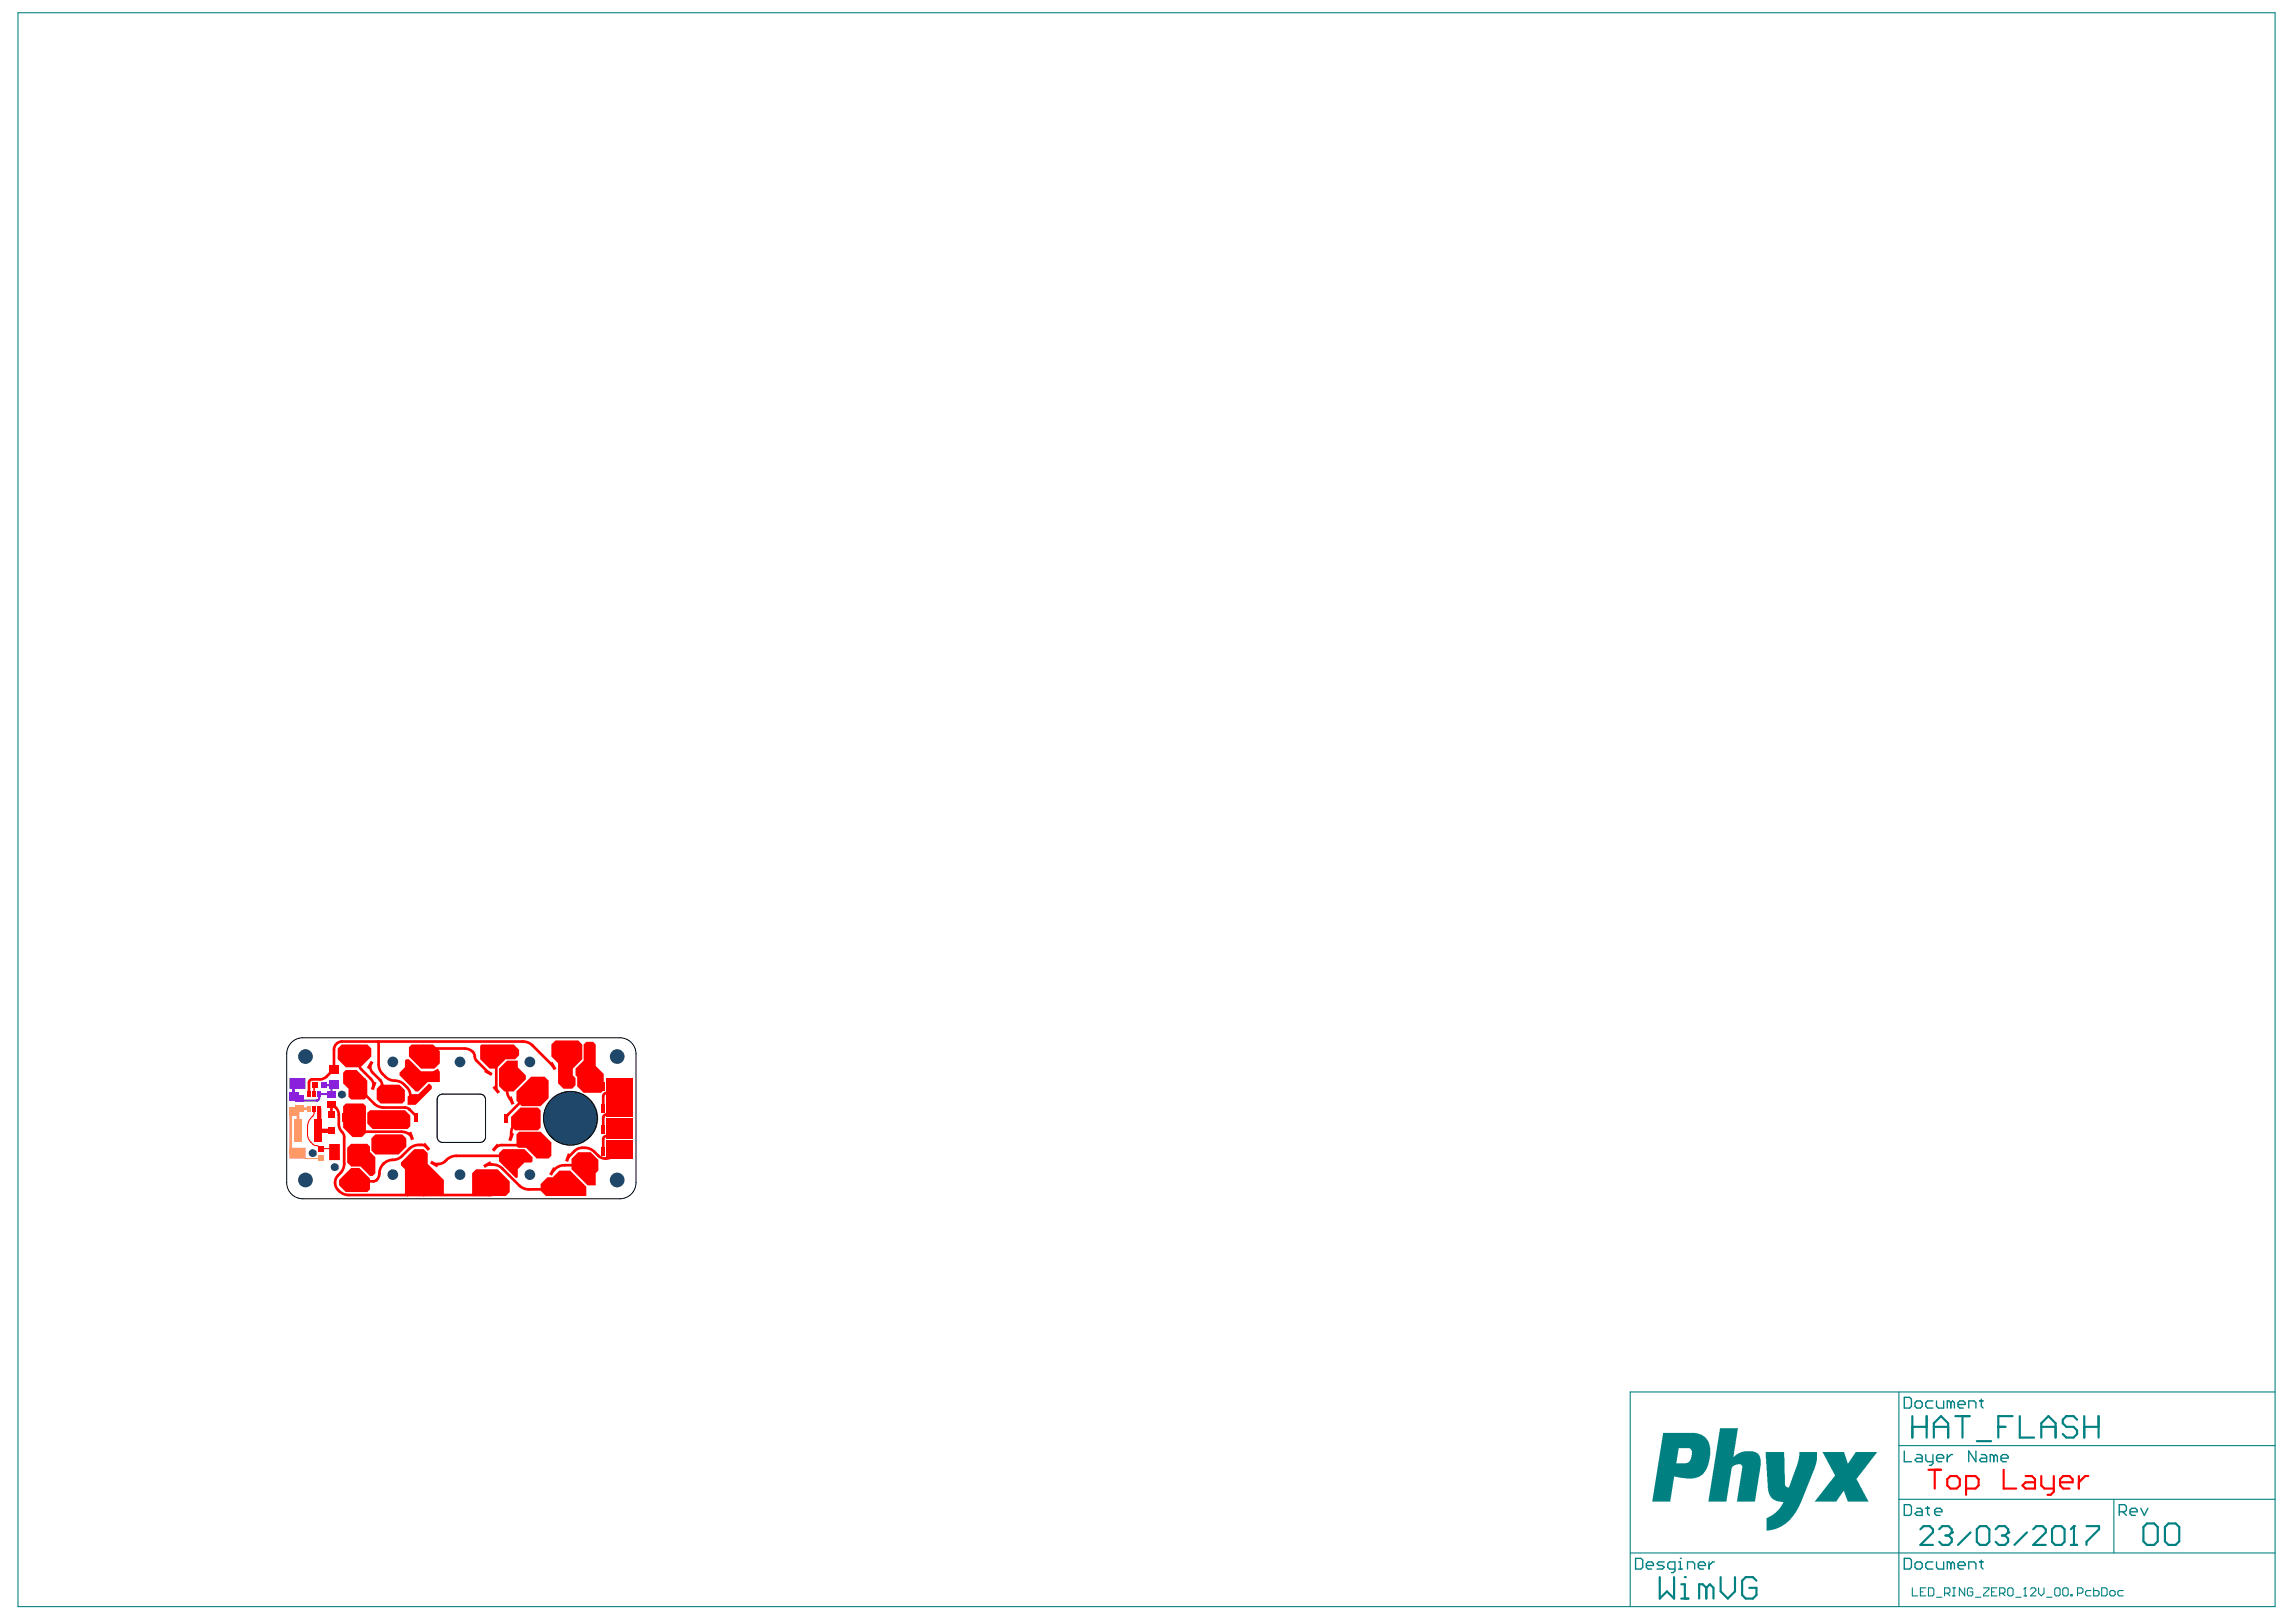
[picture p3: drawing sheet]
<svg xmlns="http://www.w3.org/2000/svg" width="297mm" height="210mm" viewBox="0 0 297 210" stroke-linecap="round" stroke-linejoin="round" font-family="sans-serif">
<g fill="#008080">
<path d="M235.8 187.9h2.8l.4 1.5 .2-.1 .9-1.4h2.8l-2.6 3.3a.38 .38 0 0 0 .1 .5l1.3 2.6h-2.6l-.5-1.3h-.1l-.9 1.3h-2.8l2.2-2.8 .1-.3a.34 .34 0 0 0 .1-.5z"/>
<path d="M228.4 187.9h2.4l.1 4.2 .1 .2 .3 .2h.2l1.1-3.1 .2-1v-.5h2.3v1.1l-.4 1.2-1.9 4.6-.7 1.3-1.1 1.1-.9 .6-.8 .2-.8 .1v-1.2a.45 .45 0 0 1 .4-.6l.8-.5 .5-.5 .5-.9-.6-.1-.6-.2-.4-.3-.3-.5-.1-.7z"/>
<path d="M222.5 184.8h2.4l-.7 3.7 .8-.5 .7-.2 1.3 .1 .4 .2 .3 .4 .1 .3v.9l-.8 4.6h-2.3l.7-4.1a.58 .58 0 0 0-.1-.7h-.7l-.3 .2a.59 .59 0 0 0-.3 .7l-.7 3.9h-2.3z"/>
<path d="M215.1 185.4h4.2l.9 .3 .6 .5 .4 .7 .1 .5-.1 1.3-.2 .9-.3 .7-.3 .4-.5 .4-.9 .2h-.9l-1.5-.2-.5 3.2h-2.4zM217.2 187.4l-.3 2h1.2l.3-.1 .4-.5 .1-.8a.56 .56 0 0 0-.3-.6z"/>
</g>
<g fill="none" stroke="#008080" stroke-width=".14">
<path d="M2.3 1.7h292v206.2h-292zM245.7 180.1v27.8M245.7 194h48.6M245.7 187.1h48.6M273.5 194v7M294.3 180.1h-83.4v27.8M210.9 201h83.4M247.4 205.5v1h.7M248.4 206h.4M249.1 205.5h-.7v1h.7M249.5 205.5h.5l.2 .2v.7l-.2 .1h-.5zM250.5 206.7h.7"/>
<path d="M251.6 206.2h.5l.2-.2v-.3l-.2-.2h-.5v1M251.9 206.2l.4 .3M252.6 206.5h.4M252.6 205.5h.4M252.8 205.5v1M254.2 205.5v1l-.7-1v1M255.2 205.7l-.2-.2h-.3l-.2 .2v.7l.2 .1h.3l.2-.1v-.4h-.3M255.6 206.7h.7M256.6 205.5h.7v.2l-.7 .7v.1h.7M257.7 206h.3M258.4 205.5h-.7v1h.7M258.7 206.2h.5l.2-.2v-.3l-.2-.2h-.5v1"/>
<path d="M259 206.2l.4 .3M259.7 205.7l.2-.2h.4l.1 .2v.7l-.1 .1h-.4l-.2-.1zM260.8 206.7h.7M261.8 206.5h.4M262 205.5h.1M262 205.5v1M262 205.5l-.2 .2M262.7 205.7l.2-.2h.3l.2 .2v.1l-.7 .7h.7M263.7 205.5v.7l.4 .3 .3-.3v-.7M264.8 206.7h.7M265.8 205.7l.2-.2h.3l.2 .2v.7l-.2 .1h-.3l-.2-.1zM266.9 205.7l.1-.2h.4l.2 .2v.7l-.2 .1h-.4l-.1-.1z"/>
<path d="M267.9 206.4h.2v.1h-.2zM268.8 206.2h.5l.2-.2v-.3l-.2-.2h-.5v1M270.5 205.8h-.5l-.2 .2v.4l.2 .1h.5M270.9 205.5v1h.5l.2-.1v-.4l-.2-.2h-.5M271.9 205.5h.5l.2 .2v.7l-.2 .1h-.5zM272.9 206l.2-.2h.4l.1 .2v.4l-.1 .1h-.4l-.2-.1zM274.7 205.8h-.5l-.2 .2v.4l.2 .1h.5"/>
</g>
<g fill="none" stroke="#008080" stroke-width=".17">
<path d="M246.4 194.7h.7l.2 .3v.9l-.2 .2h-.7zM246.4 180.8h.7l.2 .3v.9l-.2 .2h-.7zM246.4 187.8v1.4h.9M247.8 181.5l.2-.2h.4l.3 .2v.5l-.3 .2h-.4l-.2-.2zM248 195.2h.4l.3 .2v.7h-.7l-.2-.2 .2-.3h.7M248 188.2h.4l.3 .3v.7h-.7l-.2-.3 .2-.2h.7M249.1 195.2h.5M249.1 188.2v.7l.3 .3h.7M249.4 195v.9l.2 .2M250.1 181.3h-.7l-.3 .2v.5l.3 .2h.7M250.1 188.2v1.2l-.3 .2h-.2M250.3 195.6h.9v-.2l-.2-.2h-.5l-.2 .2v.5l.2 .2h.5"/>
<path d="M250.5 188.7h1v-.2l-.3-.3h-.4l-.3 .3v.4l.3 .3h.4M250.5 181.3v.7l.3 .2h.7v-.9M251.9 188.2v1M252.4 181.5l-.2-.2h-.3v.9M252.4 181.5l.2-.2 .2 .2v.7M252.4 181.5v.7M252.6 188.2h-.2l-.5 .5M253.3 181.8h.9v-.3l-.2-.2h-.5l-.2 .2v.5l.2 .2h.5M254.7 182.2v-.9h.7l.2 .2v.7M255.6 187.8v1.4l-.9-1.4v1.4M256.1 181.3h.5M256.3 188.2h.5l.2 .3v.7h-.7l-.2-.3 .2-.2h.7"/>
<path d="M256.3 181.1v.9l.3 .2M257.9 188.5l-.2-.3h-.2v1M257.9 188.5v.7M257.9 188.5l.3-.3 .2 .3v.7M258.9 188.7h.9v-.2l-.2-.3h-.5l-.2 .3v.4l.2 .3h.5M274.2 195.6h.7l.2-.2v-.4l-.2-.3h-.7v1.4M274.6 195.6l.5 .5M275.6 195.6h.9v-.2l-.2-.2h-.5l-.2 .2v.5l.2 .2h.5M277 195.2l.4 .9 .5-.9M211.6 201.7h.7l.2 .2v.9l-.2 .3h-.7zM213 202.6h.9v-.2l-.2-.3h-.5l-.2 .3v.4l.2 .3h.5M215.3 202.1h-.7l-.2 .3 .2 .2h.5l.2 .2-.2 .3h-.7"/>
<path d="M216.7 203.1h-.7l-.2-.3v-.4l.2-.3h.7v1.2l-.2 .2h-.3M217.2 203.1h.4M217.2 202.1h.2v1M217.4 201.7h.1M218.3 203.1v-1h.7l.2 .3v.7M219.7 202.6h.9v-.2l-.2-.3h-.5l-.2 .3v.4l.2 .3h.5M221.1 202.1v1M221.8 202.1h-.2l-.5 .5M246.4 201.7h.7l.2 .2v.9l-.2 .3h-.7zM247.8 202.4l.2-.3h.4l.3 .3v.4l-.3 .3h-.4l-.2-.3zM250.1 202.1h-.7l-.3 .3v.4l.3 .3h.7M250.5 202.1v.7l.3 .3h.7v-1"/>
<path d="M252.4 202.4l-.2-.3h-.3v1M252.4 202.4v.7M252.4 202.4l.2-.3 .2 .3v.7M253.3 202.6h.9v-.2l-.2-.3h-.5l-.2 .3v.4l.2 .3h.5M254.7 203.1v-1h.7l.2 .3v.7M256.1 202.1h.5M256.3 201.9v.9l.3 .3"/>
</g>
<g fill="none" stroke="#008080" stroke-width=".28">
<path d="M247.4 183.3v2.7M247.4 184.6h1.9M248.4 197.9l.5-.4h.8l.4 .4v.4l-1.7 1.6h1.7M249.3 183.3v2.7M250.2 184.6h1.8M250.2 186v-1.8l.9-.9 .9 .9v1.8M250.9 197.9l.4-.4h.8l.4 .4v.4M251.7 198.7h.4M252.1 198.7l.4 .4v.4l-.4 .4h-.8l-.4-.4M252.5 198.3h.1M252.5 198.3l-.4 .4M253 183.3h1.8"/>
<path d="M253.9 183.3v2.7M254.9 198.3l-1.6 1.6M255.7 186.5h1.9M255.7 197.9l.4-.4h.9l.4 .4v1.6l-.4 .4h-.9l-.4-.4zM258.2 197.9l.4-.4h.8l.4 .4v.4M258.5 184.6h1M259 198.7h.4M259.4 198.7l.4 .4v.4l-.4 .4h-.8l-.4-.4M259.8 198.3h.1M259.8 198.3l-.4 .4M260.4 183.3h-1.9v2.7M261.3 183.3v2.7h1.9"/>
<path d="M262.2 198.3l-1.6 1.6M263 197.9l.4-.4h.9l.4 .4v.4l-1.7 1.6h1.7M264.1 184.6h1.8M264.1 186v-1.8l.9-.9 .9 .9v1.8M265.5 197.9l.4-.4h.8l.4 .4v1.6l-.4 .4h-.8l-.4-.4zM267.9 199.9h.8M268.3 197.5h.1M268.3 197.5v2.4M268.3 197.5l-.4 .4M268.7 183.7l-.4-.4h-1l-.4 .4v.5l.4 .4h1l.4 .5v.5l-.4 .4h-1l-.4-.4M269.6 184.6h1.9M269.6 183.3v2.7"/>
<path d="M269.9 197.5h1.7v.4l-1.7 1.6v.4M271.5 183.3v2.7M277.3 197.6l.5-.4h.9l.5 .4v1.9l-.5 .4h-.9l-.5-.4zM280.1 197.6l.4-.4h1l.4 .4v1.9l-.4 .4h-1l-.4-.4zM214.7 204.1v2.8l1-1 .9 1v-2.8M217.5 206.9h.9M217.5 205h.5v1.9M218 204.1h.1M220.8 205.5l-.5-.5h-.5v1.9M220.8 205.5v1.4M220.8 205.5l.4-.5 .5 .5v1.4M222.6 204.1v1.8l.9 1 1-1v-1.8"/>
<path d="M227.2 204.6l-.4-.5h-1l-.4 .5v1.8l.4 .5h1l.4-.5v-.9h-.9"/>
</g>
<g fill="#f00">
<path d="M48 147.3l.6-.5h3.4l.6 .5v1.1l-1 1h-3l-.6-.5z"/>
<path d="M52.9 135.5l.4-.3h2.7l.9 .8v1.6l-.7 .7h-1.7l-1.6-1.6z"/>
<path d="M48.7 140.9l.6-.5h2.4l.7 .7v1.4l-.4 .3h-2.7l-.6-.5z"/>
<path d="M52.7 141.9l.4-.3h1l1.4-1.4 .4 .3v.4l-2.1 2.1h-1.1z"/>
<path d="M64.6 149.2l.5-.5h2.8l1 1.1v.5l-.2 .1h-.8l-.9 .9v1.1l-.2 .1-2.2-2.2z"/>
<path d="M64.6 138.3l1-1.1h1.4v.9l1 1.1v.5l-1.5 1.5h-1.3l-.6-.7z"/>
<path d="M47.5 144l.4-.3h4.5l.7 .7v1.4l-.4 .3h-4.5l-.7-.7z"/>
<path d="M66.8 146.8l.4-.3h2.7l1.4 1.3v1.8l-.3 .3h-1.6l-1.3-1.4h-1.1l-.2-.2z"/>
<path d="M78.5 147.5h3.4v2.4h-3.4z"/>
<path d="M78.5 141.9h3.4v2.6h-3.4z"/>
<path d="M44.9 148.5l.5-.5h2.1l.4 .4v.7l.7 .7v2l-.4 .4h-.3l-1.3-1.2h-1.2l-.5-.6z"/>
<path d="M51.9 150.4l1.7-1.7h1.2l.5 .5v1.4l2.1 2.1v1.9h-5v-3.3l-.5-.5z"/>
<path d="M61.1 151.8l.5-.5h2.8l1.5 1.6v1.4l-.5 .5h-4.2l-.1-.2z"/>
<path d="M44.4 138.8l.3-.3h1.4l1.4 1.3v2.1l-.3 .4h-1.8l-.3-.4v-1l-.7-.7z"/>
<path d="M52.4 137.2l.2-.1h.3l1.6 1.5h2.4v1.4h-1.6l-1.2 1.2h-.3l-2.1-2v-.4l.7-.7z"/>
<path d="M69.9 153.2l.9-.8h.7l.9-.9h1.4l2 2.1v1.2h-5.2l-.7-.7z"/>
<path d="M73.9 150l.9-.9h1.6l1 1v1.4l-.3 .3v1.6h-1.1l-2.1-2.1z"/>
<path d="M78.5 144.7h3.4v2.6h-3.4z"/>
<path d="M66.8 141.2l1.9-1.9h1.8l.5 .6v2.2l-1.1 1.1h-2.4l-.7-.7z"/>
<path d="M78.5 139.5h3.4v2.3h-3.4z"/>
<path d="M71.3 135.2l.6-.6h2.9l.5 .6v1.9l-1.2 1.2v.9l.4 .3v1l-.5 .4h-1.1l-.7-.7v-2.6l-.9-.9z"/>
<path d="M75.5 135.2l.3-.4h.9l.4 .4v2.7l1 1.1v2.1l-.3 .3h-2.3l-.8-.8v-1.2l-.2-.2v-.9l1-1.1z"/>
<path d="M44.4 143.2l.3-.4h2.3l.3 .4v3.4l-.5 .5h-1.2l-1.2-1.2z"/>
<path d="M43.7 135.7l.5-.5h3.3l.5 .5v1l-1.4 1.4h-1.9l-1-1z"/>
<path d="M66.1 144.5l1.2-1.2h2.3l.3 .4v2.2l-.3 .4h-3l-.5-.5z"/>
<path d="M62.1 135.3l.2-.1h4.2l.7 .7v.7l-.6 .5h-1.2l-1.2 1.2h-.9l-1.2-1.2z"/>
<path d="M43.9 152.7l1.5-1.6h1.1l1.4 1.4v1.4l-.4 .4h-2.8l-.8-.9z"/>
</g>
<g fill="none" stroke="#808080" stroke-width=".13">
<path d="M56.8 141.7l.4-.1h4.9a.69 .69 0 0 1 .7 .7v4.8a.69 .69 0 0 1-.7 .7h-4.8a.69 .69 0 0 1-.7-.7v-4.9z"/>
<circle cx="73.8" cy="144.7" r="3.5"/>
</g>
<path d="M38.5 149.2h.3l.7 .7h1.9l.1-.1" fill="none" stroke="#f96" stroke-width=".14"/>
<path d="M41.9 140.5h1.2l-.2 .1v1.1l-.1-.1h-1.5v.5l-.2 .3h-2.3l-.8-.7" fill="none" stroke="#8a20db" stroke-width=".28"/>
<path d="M38.5 140.5h-.4l-.1 .2v1" fill="none" stroke="#8a20db" stroke-width=".35"/>
<path d="M40.2 147.8h.1M40.2 147.8a1.28 1.28 0 0 0 1 .5l.3 .3h1.3l.5 .5M40.6 143.5a1.28 1.28 0 0 1-.5 1.4 2.83 2.83 0 0 0 .1 2.9" fill="none" stroke="#f00" stroke-width=".14"/>
<g fill="none" stroke="#f00" stroke-width=".35">
<path d="M46 136.8a1.37 1.37 0 0 1 .5 1.2l.2 .4 1.3 1.2a1.29 1.29 0 0 1 .3 .9M46.3 139.9l.1 .1a2.49 2.49 0 0 1 .5 1.3l.2 .2M47.9 137.8a1.2 1.2 0 0 0 .3 1l1 1M49 134.8v2.9a2.43 2.43 0 0 0 2.4 2.2l.9 .4M49.2 139.8h.1M49.2 139.8a1.07 1.07 0 0 1 .2 .9l.4 .4M55.2 136.9a1.16 1.16 0 0 1 1.2-1.2h3.7a1.22 1.22 0 0 1 1.3 1.2l.2 .4 1.6 1.5M56.3 138.7a2.1 2.1 0 0 1-1.6 .9h-1.1M64.2 136.9v4.1M65.8 139.6l-.1 .1a3.1 3.1 0 0 0-.1 1.8l.3 .6 .3 .3M71.6 138l-2.7-2.7a1.77 1.77 0 0 0-1.3-.5h-23.3a1.04 1.04 0 0 0-1.1 1v2.6l-1 .9a1.98 1.98 0 0 1-1.8 .4l-.4 .2v.2v1.5M43.5 143.4h.1"/>
<path d="M43.5 143.4l-.4-.4h-.2l-.1 1.3M43.5 143.4l.1 .2a2.61 2.61 0 0 1 .2 1.9 1.69 1.69 0 0 0 .6 1.2l.1 .4v3.5a1.88 1.88 0 0 1-.8 1.5M43.7 152.1a1.47 1.47 0 0 0 .7 2.4l.7 .1h18.2a1.94 1.94 0 0 0 1.6-.8M43.7 152.1h.1M46 144.7v1.8h5.9a1.77 1.77 0 0 1 1.3 .5M47.1 141.5h.1M47.1 141.5l1.3 1.3a1.77 1.77 0 0 0 1.2 .5h2.8l.6 .3M52.3 140.3a1.92 1.92 0 0 1 .8 2M52.4 150.7l.3 .5v.3v3.1M53 143.6h.1M53 143.6l.7 .7 .1 .3M54.4 153.8a.88 .88 0 0 1 .4 .8"/>
<path d="M55.2 148.4a1.88 1.88 0 0 0-2.3 .3 3.1 3.1 0 0 1-1.8 1.4 1.93 1.93 0 0 0-2.1 2.1 .83 .83 0 0 1-.7 .7h-1.6l-.7-.3M63.1 150.7a2.25 2.25 0 0 1 1.9 .5l2.2 2.2a1.77 1.77 0 0 0 1.2 .5h2a1.93 1.93 0 0 0 1.5-.8 1.8 1.8 0 0 1 1.5-.5M65.8 149.8l-.6-.2h-6.2a2.23 2.23 0 0 0-1.6 .8 1.76 1.76 0 0 1-1.2 .2M67.6 144.7a2.27 2.27 0 0 0-1.5 2.4M68.1 147.8a1.36 1.36 0 0 1-.9 .4h-2.3l-.6 .1-.2 .2M68.1 141.6l-.1 .3-2.2 2.3-.3 .6M75.5 150.5l-.5 .3h-2a1.93 1.93 0 0 0-1.5 .8M80.2 146.1a.9 .9 0 0 1-.9 .9h-.8l-.4 .2-.1 1.8M80.2 143.3a.9 .9 0 0 1-.9 .9h-.8l-.4 .2-.1 1.8M80.2 140.5a.9 .9 0 0 1-.9 1h-.8l-.4 .2-.1 1.7M80.2 148.9a2.14 2.14 0 0 1-2.2 1 1.99 1.99 0 0 1-1.1-.8 1.99 1.99 0 0 0-2.6-.2l-.8 .9"/>
</g>
<path d="M38.5 143.5l.1 2.8M38.5 143.5h-.9v5.7h.9M40 143.5h-1.5" fill="none" stroke="#f96" stroke-width=".35"/>
<path d="M41.3 143.5v2.5l-.1 .3h1.6" fill="none" stroke="#f00" stroke-width=".56"/>
<path d="M40.7 140.5l-.1 .1v1" fill="none" stroke="#f00" stroke-width=".21"/>
<path d="M249.5 190.2h1.6M250.3 190.2v2.4M251.9 191.4l.4-.4h.8l.4 .4v.8l-.4 .4h-.8l-.4-.4zM254.4 192.6h1.2l.4-.4v-.8l-.4-.4h-1.2v2.4M259.2 190.2v2.4h1.6M262.1 191h.8l.4 .4v1.2h-1.2l-.4-.4 .4-.4h1.2M264.1 191v1.2l.4 .4h1.2M265.7 191v2l-.4 .4h-.4M266.5 191.8h1.6v-.4l-.4-.4h-.8l-.4 .4v.8l.4 .4h.8M269 191v1.6M270.2 191h-.4l-.8 .8" fill="none" stroke="#f00" stroke-width=".28"/>
<circle cx="44.2" cy="141.6" r=".49" fill="#808080"/>
<circle cx="44.2" cy="141.6" r=".49" fill="#1f4769"/>
<circle cx="40.4" cy="149.2" r=".49" fill="#808080"/>
<circle cx="40.4" cy="149.2" r=".49" fill="#1f4769"/>
<circle cx="43.3" cy="151" r=".49" fill="#808080"/>
<circle cx="43.3" cy="151" r=".49" fill="#1f4769"/>
<circle cx="50.8" cy="137.4" r=".45" fill="#808080"/>
<circle cx="50.8" cy="137.4" r=".7" fill="#1f4769"/>
<circle cx="50.8" cy="152" r=".45" fill="#808080"/>
<circle cx="50.8" cy="152" r=".7" fill="#1f4769"/>
<circle cx="59.5" cy="137.4" r=".45" fill="#808080"/>
<circle cx="59.5" cy="137.4" r=".7" fill="#1f4769"/>
<circle cx="68.5" cy="137.4" r=".45" fill="#808080"/>
<circle cx="68.5" cy="137.4" r=".7" fill="#1f4769"/>
<circle cx="39.5" cy="152.7" r=".45" fill="#808080"/>
<circle cx="39.5" cy="152.7" r=".96" fill="#1f4769"/>
<circle cx="39.5" cy="136.7" r=".45" fill="#808080"/>
<circle cx="39.5" cy="136.7" r=".96" fill="#1f4769"/>
<circle cx="59.5" cy="152" r=".45" fill="#808080"/>
<circle cx="59.5" cy="152" r=".7" fill="#1f4769"/>
<circle cx="68.5" cy="152" r=".45" fill="#808080"/>
<circle cx="68.5" cy="152" r=".7" fill="#1f4769"/>
<circle cx="79.8" cy="152.7" r=".45" fill="#808080"/>
<circle cx="79.8" cy="152.7" r=".96" fill="#1f4769"/>
<circle cx="79.8" cy="136.7" r=".45" fill="#808080"/>
<circle cx="79.8" cy="136.7" r=".96" fill="#1f4769"/>
<circle cx="73.8" cy="144.7" r="3.5" fill="#808080"/>
<circle cx="73.8" cy="144.7" r="3.5" fill="#1f4769"/>
<path d="M39.8 143.1h.4v.7h-.4z" fill-rule="evenodd" fill="#f96"/>
<g fill="#f00">
<path d="M41.1 143.1h.4v.7h-.4z" fill-rule="evenodd"/>
<path d="M42.4 145.9h.9v.9h-.9z" fill-rule="evenodd"/>
<path d="M39.8 141.2h.4v.7h-.4z" fill-rule="evenodd"/>
</g>
<path d="M41.2 149.4h.7v.8h-.7z" fill-rule="evenodd" fill="#f96"/>
<path d="M41.2 148.3h.7v.7h-.7z" fill-rule="evenodd" fill="#f00"/>
<path d="M41.1 141.2h.4v.7h-.4z" fill-rule="evenodd" fill="#8a20db"/>
<g fill="#f00">
<path d="M42.4 143.9h.9v.8h-.9z" fill-rule="evenodd"/>
<path d="M44.3 144.1h.4v1.1h-.4z" fill-rule="evenodd"/>
<path d="M48.4 148.2l.4-.2 .4 1-.4 .2z" fill-rule="evenodd"/>
<path d="M47.9 144.1h.4v1.1h-.4z" fill-rule="evenodd"/>
<path d="M52.8 146.6l.4-.2 .4 1-.4 .2z" fill-rule="evenodd"/>
<path d="M53.6 144.1h.5v1.1h-.5z" fill-rule="evenodd"/>
<path d="M65.3 144.3h.4v1h-.4z" fill-rule="evenodd"/>
<path d="M66.1 146.6l.4 .1-.4 1-.3-.1z" fill-rule="evenodd"/>
<path d="M68.9 144.3h.4v1h-.4z" fill-rule="evenodd"/>
<path d="M77.8 148.4h.4v1.1h-.4z" fill-rule="evenodd"/>
<path d="M77.8 142.9h.4v1h-.4z" fill-rule="evenodd"/>
</g>
<path d="M38.1 144.8h1v3h-1z" fill-rule="evenodd" fill="#f96"/>
<g fill="#f00">
<path d="M40.7 144.8h1v3h-1z" fill-rule="evenodd"/>
<path d="M44.9 138.7l.4 .2-.3 .9-.4-.1z" fill-rule="evenodd"/>
<path d="M53.2 141.7l.4 .2-.3 1-.4-.2z" fill-rule="evenodd"/>
<path d="M65.8 142l.4-.1 .4 .9-.4 .2z" fill-rule="evenodd"/>
<path d="M77.8 145.7h.4v1h-.4z" fill-rule="evenodd"/>
<path d="M77.8 140.1h.4v1h-.4z" fill-rule="evenodd"/>
</g>
<path d="M38.2 143h1v1h-1z" fill-rule="evenodd" fill="#f96"/>
<path d="M40.4 143.1h.4v.7h-.4z" fill-rule="evenodd" fill="#f00"/>
<path d="M38.2 141.7h1v.9h-1z" fill-rule="evenodd" fill="#8a20db"/>
<g fill="#f00">
<path d="M47.4 151.1l.3-.2 .6 .9-.4 .2z" fill-rule="evenodd"/>
<path d="M44.8 135.5l.4 .2-.5 .9-.4-.2z" fill-rule="evenodd"/>
<path d="M54 153.3l.9 .5-.2 .4-.9-.5z" fill-rule="evenodd"/>
<path d="M62.5 150.8l.9-.5 .2 .3-.9 .5z" fill-rule="evenodd"/>
</g>
<path d="M37.5 148.5h2v.1v1.3h-2h-.1v-1.3z" fill-rule="evenodd" fill="#f96"/>
<g fill="#f96">
<path d="M37.4 148.6h.1z"/>
<path d="M37.4 149.9h.1z"/>
<path d="M39.5 148.5v.1zM39.5 148.5v.1z"/>
</g>
<path d="M40.4 141.2h.4v.7h-.4z" fill-rule="evenodd" fill="#f00"/>
<path d="M37.4 141.3h1.2v1.1h-1.2z" fill-rule="evenodd" fill="#8a20db"/>
<path d="M37.4 143.2h1.2v1.1h-1.2z" fill-rule="evenodd" fill="#f96"/>
<path d="M42.6 148.1l.1-.1h1.2l.1 .1v2h-.1h-1.2h-.1z" fill-rule="evenodd" fill="#f00"/>
<g fill="#f00">
<path d="M42.6 150.1h.1z"/>
<path d="M43.9 150.1h.1zM43.9 150.1h.1h-.1z"/>
<path d="M43.9 148v.1zM43.9 148l.1 .1z"/>
<path d="M42.6 148.1h.1zM42.6 148.1h.1z"/>
</g>
<path d="M42.4 141.2h1v.9h-1z" fill-rule="evenodd" fill="#8a20db"/>
<g fill="#f00">
<path d="M42.4 142.5h1v.9h-1z" fill-rule="evenodd"/>
<path d="M45.1 144.1h1.8v1.2h-1.8z" fill-rule="evenodd"/>
<path d="M48 137.3l.3 .2-.5 .9-.4-.2z" fill-rule="evenodd"/>
<path d="M48.3 140l.4 .1-.3 1-.4-.2z" fill-rule="evenodd"/>
<path d="M42.6 137.8h1.2v1.1h-1.2z" fill-rule="evenodd"/>
<path d="M45 149.4l.4-.1 .4 1-.4 .1z" fill-rule="evenodd"/>
<path d="M50 144.1h.4v1.1h-.4z" fill-rule="evenodd"/>
<path d="M55.8 150.2l.9 .5-.2 .4-.9-.5z" fill-rule="evenodd"/>
<path d="M49.4 147.8l.4-.1 .4 1-.4 .1z" fill-rule="evenodd"/>
<path d="M54.7 148.1l.3-.2 .7 .8-.4 .2z" fill-rule="evenodd"/>
<path d="M49.8 140.5l.4 .1-.3 1-.4-.1z" fill-rule="evenodd"/>
<path d="M54.2 136.5l1.1-.6 .8 1.5-1 .6z" fill-rule="evenodd"/>
<path d="M55.7 138.8l1-.5 .2 .3-.9 .6z" fill-rule="evenodd"/>
<path d="M53.9 135.7l.9-.5 .3 .3-1 .5z" fill-rule="evenodd"/>
<path d="M62.8 138.4l.9 .5-.2 .3-.9-.5z" fill-rule="evenodd"/>
<path d="M64.3 153.9l.9-.5 .2 .4-.9 .5z" fill-rule="evenodd"/>
<path d="M67.5 146.9l1.7 .6-.4 1.1-1.7-.6z" fill-rule="evenodd"/>
<path d="M65.5 148.8l1.3 1.1-.7 .9-1.4-1.1z" fill-rule="evenodd"/>
<path d="M64.3 148l.3 .3-.7 .8-.3-.3z" fill-rule="evenodd"/>
<path d="M69.2 140.8l.4-.2 .3 1-.3 .2z" fill-rule="evenodd"/>
<path d="M67.1 141.4l1.7-.6 .4 1.1-1.7 .6z" fill-rule="evenodd"/>
<path d="M66.8 144.1h1.7v1.2h-1.7z" fill-rule="evenodd"/>
<path d="M63.7 140.8l.3-.3 .7 .8-.3 .3z" fill-rule="evenodd"/>
<path d="M64.6 135.2l1 .5-.3 .4-.9-.5z" fill-rule="evenodd"/>
<path d="M76.9 150.5l.4 .1-.4 1-.4-.1z" fill-rule="evenodd"/>
<path d="M72.3 136.8l1.5-.9 .6 1-1.5 .9z" fill-rule="evenodd"/>
<path d="M71.1 137.6l.4-.2 .5 .9-.4 .2z" fill-rule="evenodd"/>
<path d="M74.2 135.8l.4-.2 .5 .9-.3 .2z" fill-rule="evenodd"/>
<path d="M76.5 138.1l.4-.1 .4 .9-.4 .2z" fill-rule="evenodd"/>
<path d="M73.5 149.2l.4 .2-.4 1-.4-.2z" fill-rule="evenodd"/>
<path d="M73.2 139.3l.3-.1 .4 1-.4 .1z" fill-rule="evenodd"/>
<path d="M81.4 148.4h.5v1.1h-.5z" fill-rule="evenodd"/>
<path d="M81.4 142.9h.5v1h-.5z" fill-rule="evenodd"/>
</g>
<path d="M37.5 139.5h2v.1v1.2v.1h-2l-.1-.1v-1.2z" fill-rule="evenodd" fill="#8a20db"/>
<g fill="#8a20db">
<path d="M39.5 140.8v.1z"/>
<path d="M37.5 140.8v.1zM37.4 140.8l.1 .1z"/>
<path d="M39.5 139.5v.1zM39.5 139.5v.1z"/>
<path d="M37.4 139.6h.1zM37.5 139.5v.1z"/>
</g>
<path d="M40.4 140.1h.7v.7h-.7z" fill-rule="evenodd" fill="#f00"/>
<g fill="#8a20db">
<path d="M41.5 140.1h.8v.7h-.8z" fill-rule="evenodd"/>
<path d="M42.6 139.8h1.2v1.1h-1.2z" fill-rule="evenodd"/>
</g>
<g fill="#f00">
<path d="M44.2 152.9l.4-.2 .5 .9-.3 .2z" fill-rule="evenodd"/>
<path d="M55.1 151.5l1 .5-.8 1.6-1.1-.6z" fill-rule="evenodd"/>
<path d="M55.4 140.4l.4 .2-.7 .8-.3-.2z" fill-rule="evenodd"/>
<path d="M69.5 147.8l.4 .1-.4 1-.3-.1z" fill-rule="evenodd"/>
<path d="M64.7 139.7l1.4-1.1 .7 .9-1.3 1.1z" fill-rule="evenodd"/>
<path d="M72.9 151.7l1.5 .8-.6 1-1.5-.8z" fill-rule="evenodd"/>
<path d="M74.7 152.8l.4 .3-.6 .9-.3-.2z" fill-rule="evenodd"/>
<path d="M81.4 145.7h.5v1h-.5z" fill-rule="evenodd"/>
<path d="M81.4 140.1h.5v1h-.5z" fill-rule="evenodd"/>
<path d="M50.2 147.5l1.6-.6 .4 1.1-1.6 .6z" fill-rule="evenodd"/>
<path d="M45.8 149.1l1.6-.6 .4 1.2-1.6 .5z" fill-rule="evenodd"/>
<path d="M67.1 150.3l.3 .3-.7 .8-.3-.3z" fill-rule="evenodd"/>
<path d="M52.5 149.9l1.4-1.1 .7 .9-1.3 1.1z" fill-rule="evenodd"/>
<path d="M51.9 150.5l.3-.3 .7 .8-.3 .3z" fill-rule="evenodd"/>
<path d="M50.6 140.8l1.6 .6-.4 1.1-1.6-.6z" fill-rule="evenodd"/>
<path d="M50.9 144.1h1.7v1.2h-1.7z" fill-rule="evenodd"/>
<path d="M45.6 135.9l1.5 .9-.6 1-1.5-.9z" fill-rule="evenodd"/>
<path d="M64.1 135.9l1 .6-.8 1.5-1.1-.6z" fill-rule="evenodd"/>
<path d="M53.3 138.6l1.3 1.1-.7 .9-1.4-1.1z" fill-rule="evenodd"/>
<path d="M52.7 138.1l.3 .2-.7 .8-.3-.2z" fill-rule="evenodd"/>
<path d="M71.6 151l.3 .3-.5 .9-.4-.3z" fill-rule="evenodd"/>
<path d="M74.9 149.6l1.6 .6-.4 1.1-1.6-.6z" fill-rule="evenodd"/>
<path d="M79.3 148.3h1.7v1.2h-1.7z" fill-rule="evenodd"/>
<path d="M79.3 142.7h1.7v1.2h-1.7z" fill-rule="evenodd"/>
<path d="M74.5 138.7l1.6-.6 .4 1.1-1.6 .6z" fill-rule="evenodd"/>
<path d="M45 152.5l1.5-.8 .6 1-1.5 .8z" fill-rule="evenodd"/>
<path d="M63.2 152l1.1-.5 .8 1.5-1 .6z" fill-rule="evenodd"/>
<path d="M45.7 139l1.6 .6-.4 1.1-1.6-.6z" fill-rule="evenodd"/>
<path d="M66.5 138.4l.3-.2 .7 .8-.4 .2z" fill-rule="evenodd"/>
<path d="M79.3 145.5h1.7v1.2h-1.7z" fill-rule="evenodd"/>
<path d="M79.3 140h1.7v1.1h-1.7z" fill-rule="evenodd"/>
</g>
<g fill="none" stroke="#000" stroke-width=".13">
<path d="M37.7 134.9l.4-.3 .5-.2 .6-.1h41a2.08 2.08 0 0 1 2.1 2.1v16.6a2.08 2.08 0 0 1-2.1 2.1h-41a2.08 2.08 0 0 1-2.1-2.1v-16.6l.1-.6 .2-.5zM56.8 141.8l.5-.2h4.8a.69 .69 0 0 1 .7 .7v4.8a.69 .69 0 0 1-.7 .7h-4.8a.69 .69 0 0 1-.7-.7v-4.8z"/>
<circle cx="73.8" cy="144.7" r="3.5"/>
</g>
</svg>
